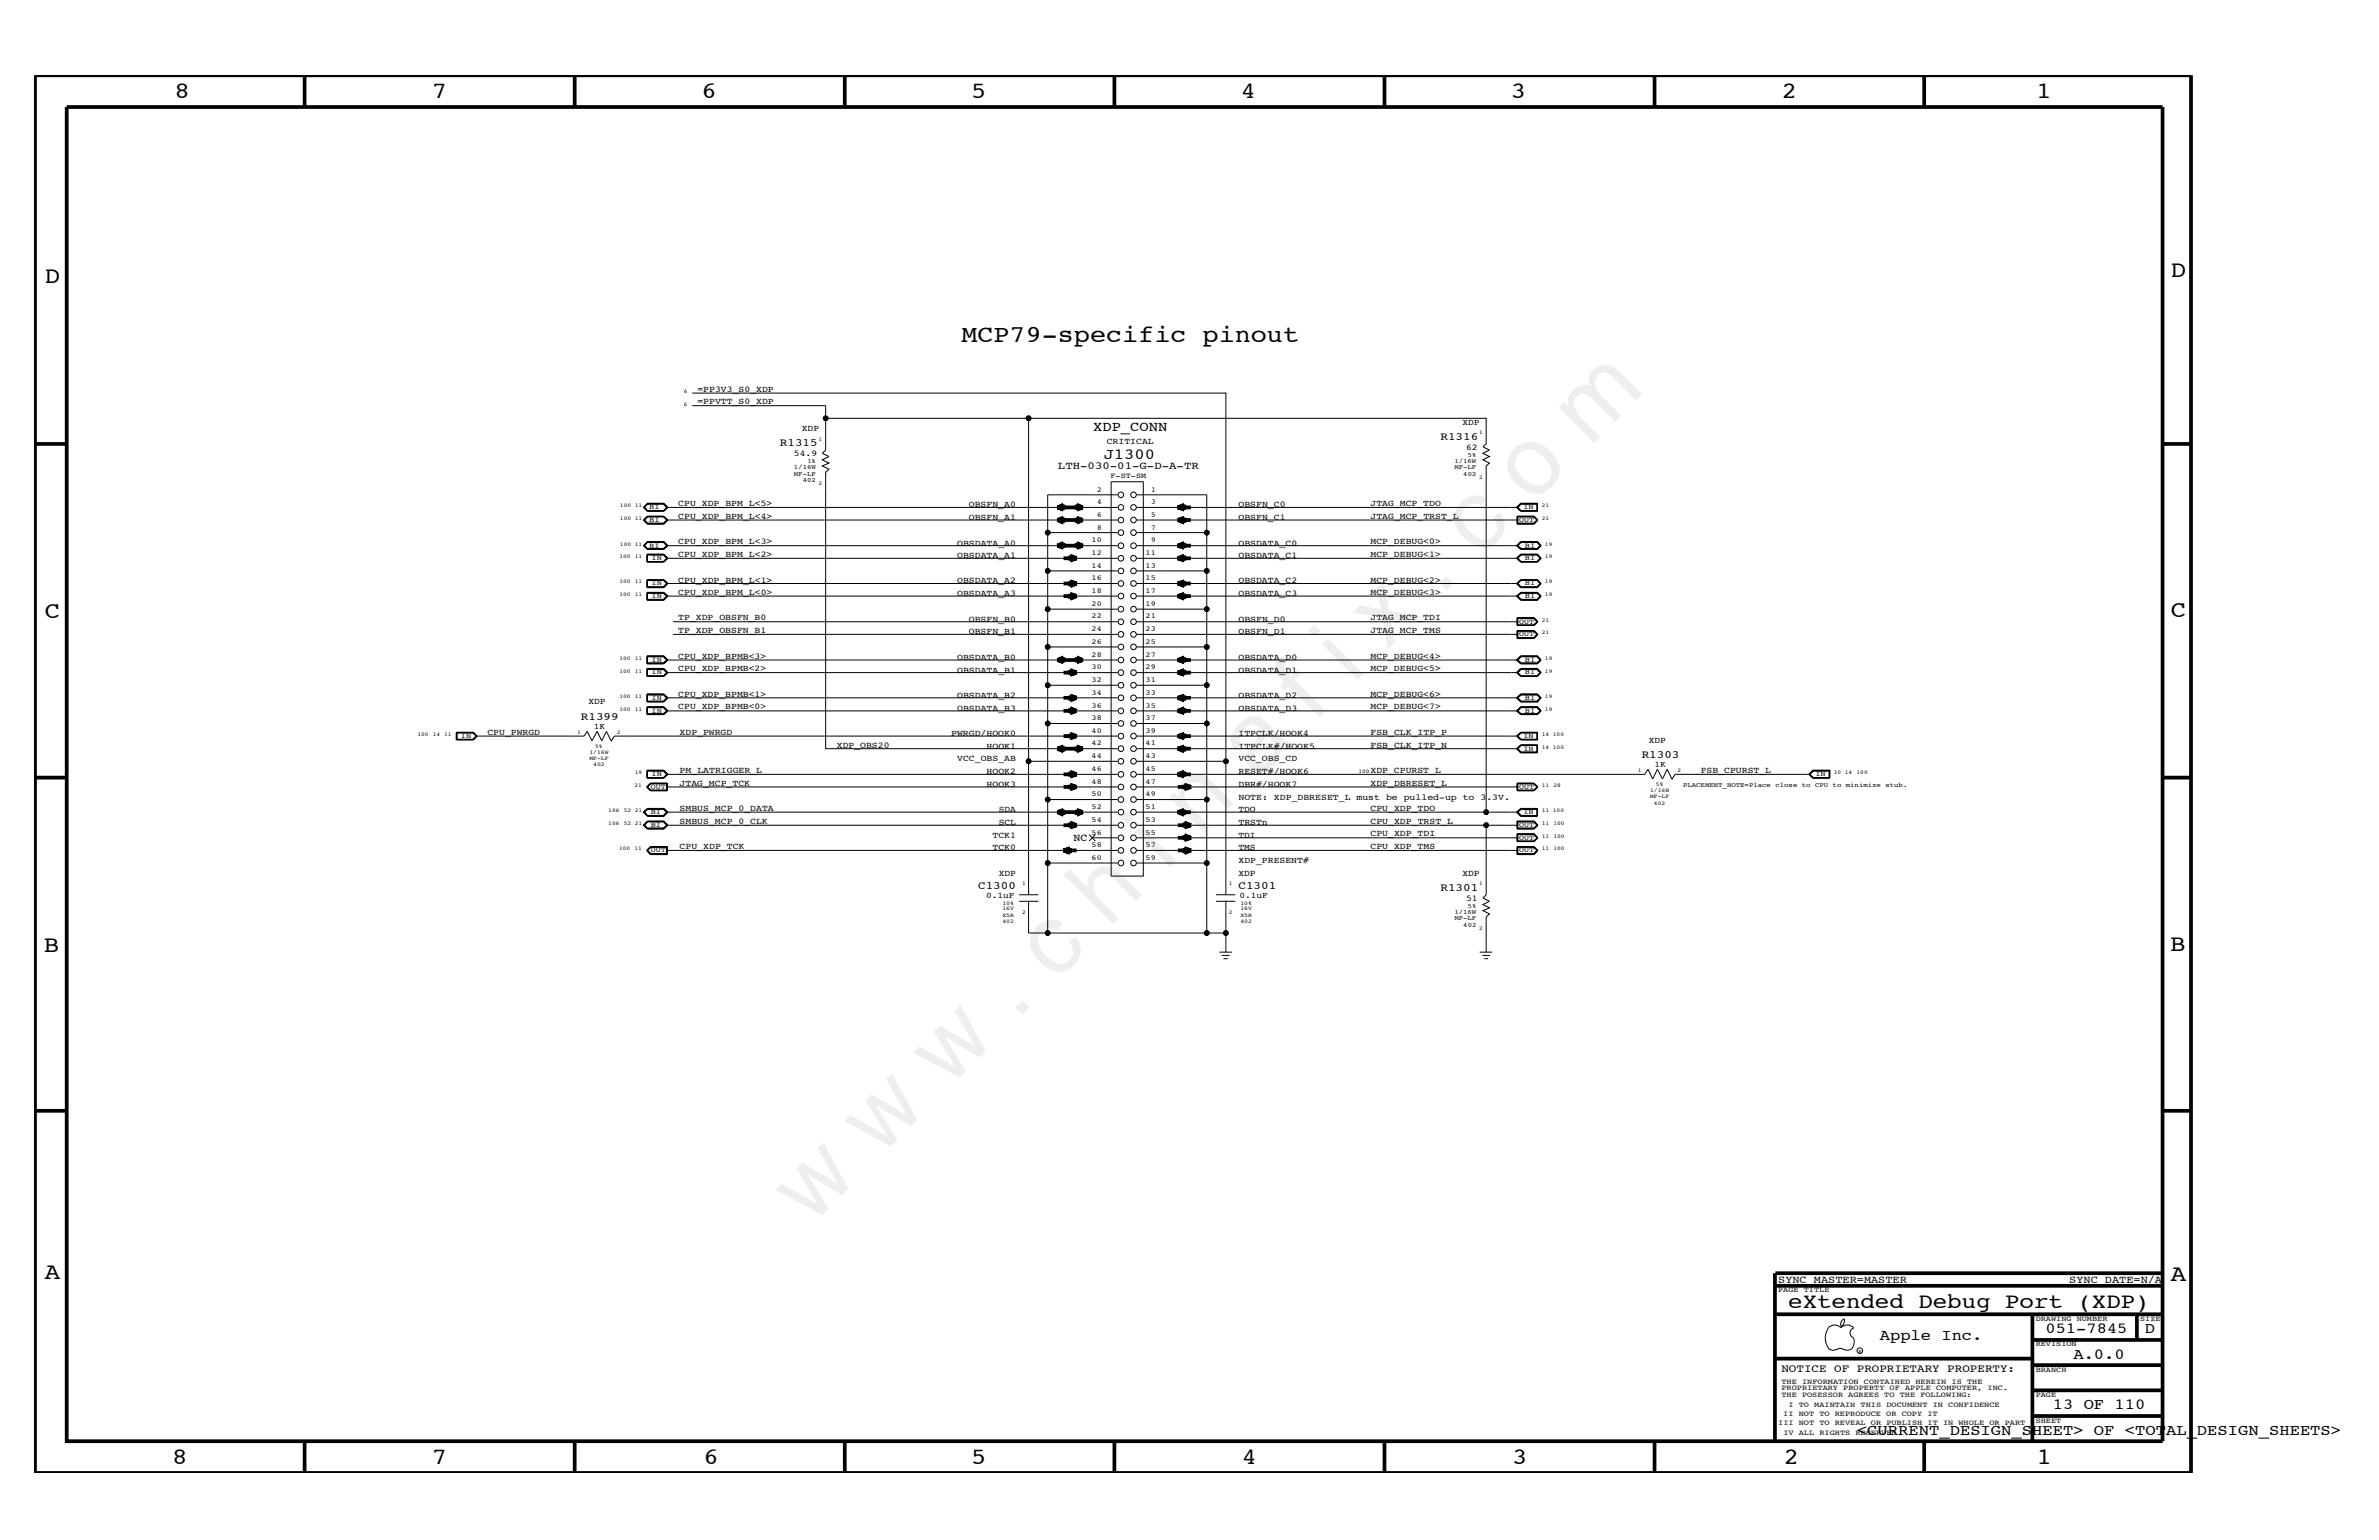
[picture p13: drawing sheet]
<svg xmlns="http://www.w3.org/2000/svg" width="432mm" height="279mm" viewBox="0 0 432 279" stroke-linecap="round" stroke-linejoin="round" font-family="sans-serif">
<defs><g id="words">
<text font-size="17.6" x="147.1" y="222.6" transform="rotate(-45 147.1 222.6)">w w w . c h i n a f i x . c o m</text>
<text font-size="4.4" x="174.5" y="62.1">MCP79-specific pinout</text>
<g font-size="4.2">
<text x="31.7" y="17.8">8</text>
<text x="78.4" y="17.8">7</text>
<text x="127.3" y="17.8">6</text>
<text x="176.3" y="17.8">5</text>
<text x="225.2" y="17.8">4</text>
<text x="274.2" y="17.8">3</text>
<text x="323.4" y="17.8">2</text>
<text x="369.6" y="17.8">1</text>
<text x="8.1" y="51.3">D</text>
<text x="394" y="50.3">D</text>
<text x="8.1" y="112.1">C</text>
<text x="394" y="111.9">C</text>
<text x="8" y="172.7">B</text>
<text x="393.9" y="172.5">B</text>
<text x="8.1" y="232">A</text>
<text x="394" y="232.4">A</text>
<text x="31.2" y="265.6">8</text>
<text x="78.4" y="265.6">7</text>
<text x="127.7" y="265.6">6</text>
<text x="176.3" y="265.6">5</text>
<text x="225.4" y="265.6">4</text>
<text x="274.5" y="265.6">3</text>
<text x="323.8" y="265.6">2</text>
<text x="369.7" y="265.6">1</text>
</g>
<text font-size="3.9" x="324.6" y="237.3">eXtended Debug Port (XDP)</text>
<g font-size="2.8">
<text x="200.3" y="83.3">J1300</text>
<text x="341.2" y="243.1">Apple Inc.</text>
<text x="371.3" y="241.9">051-7845</text>
<text x="389.3" y="241.9">D</text>
<text x="376.3" y="246.5">A.0.0</text>
<text x="372.6" y="255.7">13 OF 110</text>
<text x="337.1" y="260.4">&lt;CURRENT_DESIGN_SHEET&gt; OF &lt;TOTAL_DESIGN_SHEETS&gt;</text>
</g>
<text font-size="2.5" x="198.4" y="78.2">XDP_CONN</text>
<g font-size="2">
<text x="141.6" y="81">R1315</text>
<text x="261.5" y="79.9">R1316</text>
<text x="105.5" y="130.7">R1399</text>
<text x="298" y="137.6">R1303</text>
<text x="177.5" y="161.2">C1300</text>
<text x="224.8" y="161.2">C1301</text>
<text x="261.5" y="161.7">R1301</text>
<text x="323.3" y="248.9">NOTICE OF PROPRIETARY PROPERTY:</text>
</g>
<g font-size="1.9">
<text x="192" y="85.1">LTH-030-01-G-D-A-TR</text>
<text x="194.8" y="152.6">NC</text>
<text x="322.7" y="232.7">SYNC_MASTER=MASTER</text>
<text x="375.6" y="232.7">SYNC_DATE=N/A</text>
</g>
<g font-size="1.6">
<text x="126.6" y="71.1">=PP3V3_S0_XDP</text>
<text x="126.6" y="73.3">=PPVTT_S0_XDP</text>
<text x="265.4" y="77.1">XDP</text>
<text x="144.1" y="82.7">54.9</text>
<text x="145.5" y="78.2">XDP</text>
<text x="200.9" y="80.5">CRITICAL</text>
<text x="266.1" y="81.6">62</text>
<text x="123.1" y="94.1">CPU_XDP_BPM_L&lt;4&gt;</text>
<text x="123.1" y="91.8">CPU_XDP_BPM_L&lt;5&gt;</text>
<text x="175.9" y="94.3">OBSFN_A1</text>
<text x="175.9" y="92.1">OBSFN_A0</text>
<text x="224.8" y="94.3">OBSFN_C1</text>
<text x="224.8" y="92.1">OBSFN_C0</text>
<text x="248.8" y="94.1">JTAG_MCP_TRST_L</text>
<text x="248.8" y="91.8">JTAG_MCP_TDO</text>
<text x="123.1" y="101">CPU_XDP_BPM_L&lt;2&gt;</text>
<text x="123.1" y="98.7">CPU_XDP_BPM_L&lt;3&gt;</text>
<text x="173.7" y="99">OBSDATA_A0</text>
<text x="173.7" y="101.3">OBSDATA_A1</text>
<text x="224.8" y="101.3">OBSDATA_C1</text>
<text x="224.8" y="99">OBSDATA_C0</text>
<text x="248.8" y="101">MCP_DEBUG&lt;1&gt;</text>
<text x="248.8" y="98.7">MCP_DEBUG&lt;0&gt;</text>
<text x="123.1" y="108">CPU_XDP_BPM_L&lt;0&gt;</text>
<text x="123.1" y="105.7">CPU_XDP_BPM_L&lt;1&gt;</text>
<text x="173.7" y="105.9">OBSDATA_A2</text>
<text x="224.8" y="105.9">OBSDATA_C2</text>
<text x="248.8" y="108">MCP_DEBUG&lt;3&gt;</text>
<text x="248.8" y="105.7">MCP_DEBUG&lt;2&gt;</text>
<text x="123.1" y="112.6">TP_XDP_OBSFN_B0</text>
<text x="173.7" y="108.1">OBSDATA_A3</text>
<text x="175.9" y="112.8">OBSFN_B0</text>
<text x="224.8" y="112.8">OBSFN_D0</text>
<text x="224.8" y="108.1">OBSDATA_C3</text>
<text x="248.8" y="112.6">JTAG_MCP_TDI</text>
<text x="123.1" y="119.5">CPU_XDP_BPMB&lt;3&gt;</text>
<text x="123.1" y="114.8">TP_XDP_OBSFN_B1</text>
<text x="173.7" y="119.7">OBSDATA_B0</text>
<text x="175.9" y="115.1">OBSFN_B1</text>
<text x="224.8" y="119.7">OBSDATA_D0</text>
<text x="224.8" y="115.1">OBSFN_D1</text>
<text x="248.8" y="114.8">JTAG_MCP_TMS</text>
<text x="248.8" y="119.5">MCP_DEBUG&lt;4&gt;</text>
<text x="123.1" y="121.8">CPU_XDP_BPMB&lt;2&gt;</text>
<text x="173.7" y="122">OBSDATA_B1</text>
<text x="224.8" y="122">OBSDATA_D1</text>
<text x="248.8" y="121.8">MCP_DEBUG&lt;5&gt;</text>
<text x="106.8" y="127.8">XDP</text>
<text x="123.1" y="126.4">CPU_XDP_BPMB&lt;1&gt;</text>
<text x="123.1" y="128.7">CPU_XDP_BPMB&lt;0&gt;</text>
<text x="173.7" y="129">OBSDATA_B3</text>
<text x="173.7" y="126.6">OBSDATA_B2</text>
<text x="224.8" y="129">OBSDATA_D3</text>
<text x="224.8" y="126.6">OBSDATA_D2</text>
<text x="248.8" y="126.4">MCP_DEBUG&lt;6&gt;</text>
<text x="248.8" y="128.7">MCP_DEBUG&lt;7&gt;</text>
<text x="88.5" y="133.3">CPU_PWRGD</text>
<text x="123.4" y="133.3">XDP_PWRGD</text>
<text x="151.9" y="135.7">XDP_OBS20</text>
<text x="172.6" y="133.5">PWRGD/HOOK0</text>
<text x="179.1" y="135.8">HOOK1</text>
<text x="224.8" y="135.8">ITPCLK#/HOOK5</text>
<text x="224.8" y="133.5">ITPCLK/HOOK4</text>
<text x="248.8" y="133.3">FSB_CLK_ITP_P</text>
<text x="248.8" y="135.7">FSB_CLK_ITP_N</text>
<text x="299.3" y="134.7">XDP</text>
<text x="123.4" y="142.5">JTAG_MCP_TCK</text>
<text x="123.4" y="140.2">PM_LATRIGGER_L</text>
<text x="173.7" y="138.1">VCC_OBS_AB</text>
<text x="179.1" y="142.8">HOOK3</text>
<text x="179.1" y="140.5">HOOK2</text>
<text x="224.8" y="138.1">VCC_OBS_CD</text>
<text x="224.8" y="140.5">RESET#/HOOK6</text>
<text x="224.8" y="142.8">DBR#/HOOK7</text>
<text x="248.8" y="140.2">XDP_CPURST_L</text>
<text x="248.8" y="142.5">XDP_DBRESET_L</text>
<text x="308.7" y="140.2">FSB_CPURST_L</text>
<text x="123.4" y="149.5">SMBUS_MCP_0_CLK</text>
<text x="123.4" y="147.2">SMBUS_MCP_0_DATA</text>
<text x="181.3" y="149.7">SCL</text>
<text x="181.3" y="147.3">SDA</text>
<text x="224.8" y="147.3">TDO</text>
<text x="224.8" y="145.1">NOTE: XDP_DBRESET_L must be pulled-up to 3.3V.</text>
<text x="224.8" y="149.7">TRSTn</text>
<text x="248.8" y="147.2">CPU_XDP_TDO</text>
<text x="248.8" y="149.5">CPU_XDP_TRST_L</text>
<text x="123.4" y="154">CPU_XDP_TCK</text>
<text x="180.2" y="154.3">TCK0</text>
<text x="180.2" y="152">TCK1</text>
<text x="224.8" y="152">TDI</text>
<text x="224.8" y="154.3">TMS</text>
<text x="248.8" y="154">CPU_XDP_TMS</text>
<text x="248.8" y="151.8">CPU_XDP_TDI</text>
<text x="181.3" y="158.9">XDP</text>
<text x="224.8" y="156.6">XDP_PRESENT#</text>
<text x="224.8" y="158.9">XDP</text>
<text x="265.4" y="158.9">XDP</text>
<text x="266.1" y="163.4">51</text>
</g>
<g font-size="1.5">
<text x="107.8" y="132.3">1K</text>
<text x="300.3" y="139.2">1K</text>
<text x="179" y="162.9">0.1uF</text>
<text x="225" y="162.9">0.1uF</text>
</g>
<g font-size="1.4">
<text x="199.1" y="89.2">2</text>
<text x="201.5" y="86.7">F-ST-SM</text>
<text x="209" y="89.2">1</text>
<text x="117.9" y="92.4">BI</text>
<text x="117.9" y="94.7">BI</text>
<text x="199.1" y="93.8">6</text>
<text x="199.1" y="91.5">4</text>
<text x="209" y="93.8">5</text>
<text x="209" y="91.5">3</text>
<text x="275.8" y="94.7">OUT</text>
<text x="276.5" y="92.4">IN</text>
<text x="117.9" y="99.3">BI</text>
<text x="118.3" y="101.6">IN</text>
<text x="198.1" y="100.7">12</text>
<text x="198.1" y="98.4">10</text>
<text x="199.1" y="96.1">8</text>
<text x="207.9" y="100.7">11</text>
<text x="209" y="98.4">9</text>
<text x="209" y="96.1">7</text>
<text x="276.8" y="99.3">BI</text>
<text x="276.8" y="101.6">BI</text>
<text x="118.3" y="106.2">IN</text>
<text x="198.1" y="107.6">18</text>
<text x="198.1" y="105.3">16</text>
<text x="198.1" y="103">14</text>
<text x="207.9" y="107.6">17</text>
<text x="207.9" y="105.3">15</text>
<text x="207.9" y="103">13</text>
<text x="276.8" y="106.2">BI</text>
<text x="118.3" y="108.6">IN</text>
<text x="198.1" y="112.2">22</text>
<text x="198.1" y="109.9">20</text>
<text x="207.9" y="112.2">21</text>
<text x="207.9" y="109.9">19</text>
<text x="275.8" y="113.1">OUT</text>
<text x="276.8" y="108.6">BI</text>
<text x="198.1" y="119.2">28</text>
<text x="198.1" y="116.9">26</text>
<text x="198.1" y="114.5">24</text>
<text x="207.9" y="119.2">27</text>
<text x="207.9" y="116.9">25</text>
<text x="207.9" y="114.5">23</text>
<text x="275.8" y="115.4">OUT</text>
<text x="118.3" y="120.1">IN</text>
<text x="118.3" y="122.4">IN</text>
<text x="198.1" y="123.7">32</text>
<text x="198.1" y="121.4">30</text>
<text x="207.9" y="123.7">31</text>
<text x="207.9" y="121.4">29</text>
<text x="276.8" y="120.1">BI</text>
<text x="276.8" y="122.4">BI</text>
<text x="118.3" y="126.9">IN</text>
<text x="118.3" y="129.3">IN</text>
<text x="198.1" y="130.7">38</text>
<text x="198.1" y="128.4">36</text>
<text x="198.1" y="126.1">34</text>
<text x="207.9" y="130.7">37</text>
<text x="207.9" y="128.4">35</text>
<text x="207.9" y="126.1">33</text>
<text x="276.8" y="126.9">BI</text>
<text x="276.8" y="129.3">BI</text>
<text x="83.7" y="133.9">IN</text>
<text x="198.1" y="137.6">44</text>
<text x="198.1" y="135.2">42</text>
<text x="198.1" y="133">40</text>
<text x="207.9" y="137.6">43</text>
<text x="207.9" y="135.2">41</text>
<text x="207.9" y="133">39</text>
<text x="276.5" y="133.9">IN</text>
<text x="276.5" y="136.2">IN</text>
<text x="118.1" y="143.1">OUT</text>
<text x="118.3" y="140.8">IN</text>
<text x="198.1" y="142.2">48</text>
<text x="198.1" y="139.9">46</text>
<text x="207.9" y="142.2">47</text>
<text x="207.9" y="139.9">45</text>
<text x="275.8" y="143.1">OUT</text>
<text x="329.5" y="140.8">IN</text>
<text x="118.1" y="147.8">BI</text>
<text x="198.1" y="149.1">54</text>
<text x="198.1" y="146.8">52</text>
<text x="198.1" y="144.5">50</text>
<text x="207.9" y="149.1">53</text>
<text x="207.9" y="146.8">51</text>
<text x="207.9" y="144.5">49</text>
<text x="276.5" y="147.8">IN</text>
<text x="118.1" y="150.1">BI</text>
<text x="118.1" y="154.6">OUT</text>
<text x="198.1" y="153.7">58</text>
<text x="198.1" y="151.4">56</text>
<text x="207.9" y="153.7">57</text>
<text x="207.9" y="151.4">55</text>
<text x="275.8" y="150.1">OUT</text>
<text x="275.8" y="152.3">OUT</text>
<text x="275.8" y="154.6">OUT</text>
<text x="198.1" y="156.1">60</text>
<text x="207.9" y="156.1">59</text>
<text x="322.7" y="234.4">PAGE TITLE</text>
<text x="369.5" y="239.6">DRAWING NUMBER</text>
<text x="388.5" y="239.6">SIZE</text>
<text x="369.5" y="244.2">REVISION</text>
<text x="323.3" y="251.1">THE INFORMATION CONTAINED HEREIN IS THE</text>
<text x="369.5" y="248.9">BRANCH</text>
<text x="323.3" y="253.4">THE POSESSOR AGREES TO THE FOLLOWING:</text>
<text x="323.3" y="252.3">PROPRIETARY PROPERTY OF APPLE COMPUTER, INC.</text>
<text x="323.7" y="256.9">II NOT TO REPRODUCE OR COPY IT</text>
<text x="324.6" y="255.2">I TO MAINTAIN THIS DOCUMENT IN CONFIDENCE</text>
<text x="369.5" y="253.4">PAGE</text>
<text x="322.7" y="258.6">III NOT TO REVEAL OR PUBLISH IT IN WHOLE OR PART</text>
<text x="323.7" y="260.4">IV ALL RIGHTS RESERVED</text>
<text x="369.5" y="258.1">SHEET</text>
</g>
<g font-size="1.2">
<text x="266.4" y="82.8">5%</text>
<text x="144.1" y="86.3">MF-LF</text>
<text x="144.1" y="85.1">1/16W</text>
<text x="145.7" y="87.4">402</text>
<text x="146.6" y="84">1%</text>
<text x="264" y="85.1">MF-LF</text>
<text x="264" y="84">1/16W</text>
<text x="265.6" y="86.3">402</text>
<text x="305.5" y="142.8">PLACEMENT_NOTE=Place close to CPU to minimize stub.</text>
<text x="264" y="165.8">1/16W</text>
<text x="264" y="167">MF-LF</text>
<text x="266.4" y="164.7">5%</text>
<text x="265.6" y="168.2">402</text>
</g>
<g font-size="1">
<text x="124.1" y="71.3">6</text>
<text x="124.1" y="73.6">6</text>
<text x="148.6" y="80">1</text>
<text x="268.5" y="78.8">1</text>
<text x="148.6" y="88">2</text>
<text x="268.5" y="86.9">2</text>
<text x="112.5" y="94.3">100 11</text>
<text x="112.5" y="92.1">100 11</text>
<text x="279.8" y="92.1">21</text>
<text x="279.8" y="94.3">21</text>
<text x="112.4" y="101.3">100</text>
<text x="112.5" y="99">100 11</text>
<text x="115.2" y="101.3">11</text>
<text x="280.4" y="101.3">19</text>
<text x="280.4" y="99">19</text>
<text x="112.4" y="105.9">100</text>
<text x="115.2" y="105.9">11</text>
<text x="280.4" y="105.9">19</text>
<text x="112.4" y="108.1">100</text>
<text x="115.2" y="108.1">11</text>
<text x="279.8" y="112.8">21</text>
<text x="280.4" y="108.1">19</text>
<text x="112.4" y="119.7">100</text>
<text x="115.2" y="119.7">11</text>
<text x="279.8" y="115.1">21</text>
<text x="280.4" y="119.7">19</text>
<text x="112.4" y="122">100</text>
<text x="115.2" y="122">11</text>
<text x="280.4" y="122">19</text>
<text x="112.4" y="129">100</text>
<text x="112.4" y="126.6">100</text>
<text x="115.2" y="129">11</text>
<text x="115.2" y="126.6">11</text>
<text x="280.4" y="129">19</text>
<text x="280.4" y="126.6">19</text>
<text x="75.8" y="133.5">100</text>
<text x="78.6" y="133.5">14 11</text>
<text x="104.7" y="133.2">1</text>
<text x="107" y="136.8">1/16W</text>
<text x="107" y="138">MF-LF</text>
<text x="108" y="135.7">5%</text>
<text x="111.9" y="133.2">2</text>
<text x="279.8" y="135.8">14 100</text>
<text x="279.8" y="133.5">14 100</text>
<text x="107.7" y="139.1">402</text>
<text x="115.1" y="142.8">21</text>
<text x="115.2" y="140.5">19</text>
<text x="246.5" y="140.2">100</text>
<text x="279.8" y="142.8">11</text>
<text x="281.9" y="142.8">28</text>
<text x="297.3" y="140.2">1</text>
<text x="299.5" y="143.7">1/16W</text>
<text x="300.6" y="142.5">5%</text>
<text x="304.5" y="140.2">2</text>
<text x="332.8" y="140.5">10 14</text>
<text x="337" y="140.5">100</text>
<text x="110.4" y="147.3">106</text>
<text x="110.4" y="149.7">106</text>
<text x="113.2" y="147.3">52 21</text>
<text x="113.2" y="149.7">52 21</text>
<text x="279.8" y="149.7">11</text>
<text x="279.8" y="147.3">11 100</text>
<text x="281.9" y="149.7">100</text>
<text x="299.5" y="144.8">MF-LF</text>
<text x="300.2" y="146">402</text>
<text x="112.4" y="154.3">100</text>
<text x="115.1" y="154.3">11</text>
<text x="279.8" y="154.3">11</text>
<text x="279.8" y="152">11</text>
<text x="281.9" y="154.3">100</text>
<text x="281.9" y="152">100</text>
<text x="185.5" y="160.6">1</text>
<text x="223" y="160.6">1</text>
<text x="268.5" y="160.6">1</text>
<text x="181.9" y="165.1">16V</text>
<text x="181.9" y="167.4">402</text>
<text x="181.9" y="166.3">X5R</text>
<text x="181.9" y="164.1">10%</text>
<text x="185.5" y="165.8">2</text>
<text x="223" y="165.8">2</text>
<text x="225.1" y="166.3">X5R</text>
<text x="225.1" y="165.1">16V</text>
<text x="225.1" y="167.4">402</text>
<text x="225.1" y="164.1">10%</text>
<text x="268.5" y="168.7">2</text>
</g>
<text font-size=".9" x="337.3" y="245.4">R</text>
</g></defs>
<g fill="none" stroke="#000" stroke-width=".18">
<path d="M125.6 71.3h96.9v66.8M125.6 73.6h24.3M149.9 75.9h36.8M269.7 77.1v-1.2h-83v62.2M116.8 94.3l.7-.6h3l.7 .6-.7 .8h-3zM116.8 94.3l.7-.6h3l.7 .6-.7 .7h-3zM116.9 94.3l.6-.5h3l.6 .5-.6 .6h-3zM117.5 91.5h2.9l.6 .6-.6 .6h-2.9l-.5-.6zM117.5 91.4h3l.6 .7-.6 .6h-3l-.6-.6zM117.5 91.3h3l.7 .8-.7 .6h-3l-.7-.6zM117.5 93.8h2.9l.6 .5-.6 .6h-2.9l-.5-.6zM117.5 98.4h2.9l.6 .6-.6 .5h-2.9l-.5-.5z"/>
<path d="M117.5 98.2h3l.7 .8-.7 .7h-3l-.7-.7zM120.5 91.4h-3l-.7 .7 .7 .6h3M120.5 91.4l.7 .7-.7 .6M120.5 98.3h-3l-.6 .7 .6 .6h3M120.5 98.3h-3l-.7 .7 .7 .6h3M120.5 98.3l.7 .7-.7 .6M120.5 98.3l.6 .7-.6 .6M121 92.1h77.3M121 94.3h77.3M121 99h77.3M149.9 88.6v47.2h48.4M201.7 87.4v71.5h5.8v-71.5"/>
<path d="M210.9 92.1h63.4M210.9 94.3h63.4M210.9 99h63.4M269.7 87.4v59.9M117.4 100.5h3.1l.7 .8-.7 .7h-3.1zM117.4 105.2h3.1l.7 .7-.7 .7h-3.1zM117.4 107.5h3.1l.7 .6-.7 .8h-3.1zM117.4 119h3.1l.7 .7-.7 .7h-3.1zM117.4 100.6h3.1M117.4 106.5h3.1M117.4 108.8h3.1M117.4 107.6h3.1"/>
<path d="M117.4 119.1h3.1M117.5 100.6v1.3h3l.6-.6-.6-.7M117.5 106.5v-1.2h3l.6 .6-.6 .6M117.5 107.6v1.2M117.5 119.1v1.2h3l.6-.6-.6-.6M117.5 100.7h2.9l.6 .6M117.5 107.6h2.9l.6 .5M117.5 119.2h2.9l.6 .5M120.4 105.3l.6 .6M120.5 100.6l.7 .7-.7 .7M120.5 105.2l.7 .7-.7 .6M120.5 107.6l.6 .5-.6 .7"/>
<path d="M120.5 107.6l.7 .5-.7 .7M120.5 119.1l.7 .6-.7 .7M121 101.3l-.6 .6M121 101.3h77.3M121 105.9l-.6 .6h-2.9M121 105.9h77.3M121 108.1l-.6 .6h-2.9M121 108.1h77.3M121 119.7l-.6 .6h-2.9M121 119.7h77.3M122.2 112.8h76.1M122.2 115.1h76.1"/>
<path d="M210.9 101.3h63.4M210.9 105.9h63.4M210.9 108.1h63.4M210.9 119.7h63.4M210.9 112.8h63.4M210.9 115.1h63.4M82.9 134.1h3M82.9 132.9v1.3M82.9 133h3M83 133v1.1M85.9 133l.6 .5M85.9 133l.5 .5"/>
<path d="M85.9 132.9h-3.1v1.3h3.1M85.9 132.9l.7 .6-.7 .7M85.9 132.9l.6 .6M86.4 133.5l-.5 .6M86.4 133.5h19.6l.6-.8 .8 1.7 1-1.7 .8 1.7 .9-1.7 .8 1.7M86.5 133.5l-.6 .6M86.5 133.5l-.6 .7M117.4 139.7h3.1l.7 .8-.7 .7h-3.1zM117.4 139.8h3.1M117.4 121.3h3.1l.7 .7-.7 .7h-3.1zM117.4 125.9h3.1l.7 .7-.7 .8h-3.1zM117.4 128.2h3.1l.7 .8-.7 .7h-3.1z"/>
<path d="M117.4 121.4h3.1l.7 .6-.7 .7M117.4 127.3h3.1M117.4 129.6h3.1M117.4 128.3h3.1M117.5 139.8v1.3h3l.6-.6-.6-.7M117.5 139.9h2.9l.6 .6M117.5 121.4h3l.6 .6-.6 .6h-3zM117.5 127.3v-1.3h3l.6 .6-.6 .7M117.5 128.3v1.3M117.5 126.1h2.9l.6 .5M117.5 128.4h2.9l.6 .6M120.4 121.4l.6 .6"/>
<path d="M120.5 139.8l.7 .7-.7 .7M120.5 125.9l.7 .7-.7 .7M120.5 128.3l.6 .7-.6 .6M120.5 128.3l.7 .7-.7 .6M121 122l-.6 .6M121 122h77.3M121 126.6l-.6 .6h-2.9M121 126.6h77.3M121 129l-.6 .5h-2.9M121 129h77.3M198.3 133.5h-86.8l-.6 1M210.9 133.5h63.4"/>
<path d="M210.9 122h63.4M210.9 126.6h63.4M210.9 129h63.4M210.9 135.8h63.4M329 139.7h3.1v1.5h-3.1l-.7-.7zM329.1 139.8l-.7 .7M116.8 147.3l.7-.6h3l.7 .6-.7 .8h-3zM117.3 142.8l.7-.7h3.2v1.4h-3.2zM117.3 154.3l.7-.7h3.2v1.5h-3.2zM117.5 149h3l.6 .7-.6 .6h-3l-.6-.6zM117.5 149h3l.7 .7-.7 .7h-3M117.5 149h3l.7 .7-.7 .7h-3l-.7-.7z"/>
<path d="M117.5 149l-.7 .7 .7 .7M117.5 146.8h3l.6 .5-.6 .7h-3M117.5 146.8h3l.7 .5-.7 .7h-3M117.5 146.8l-.7 .5 .7 .7M117.5 146.8l-.6 .5 .6 .7M118.1 142.2l-.6 .6 .6 .6M118.1 153.6l-.7 .7 .7 .7h3v-1.4M118.1 142.1l-.7 .7 .7 .7M118.1 143.4h3M118.1 142.2h3M121 149.7l-.6 .5h-2.9l-.5-.5 .5-.6h2.9l.6 .6h77.3M121 147.3l-.6 .6h-2.9l-.5-.6 .5-.5h2.9l.6 .5h77.3"/>
<path d="M121 142.2v1.2M121 153.7v1.2M121 154.3h77.3M121 140.5h77.3M121 142.8h77.3M121 140.5l-.6 .6M121.1 153.7h-3l-.6 .6 .6 .6h3M121.1 142.1v1.4M210.9 149.7h58.8v9.2M210.9 154.3h63.4M210.9 140.5h85.3M210.9 142.8h63.4"/>
<path d="M210.9 147.3h63.4M210.9 152h63.4M304 140.5h24.5M328.4 140.5l.6 .7M328.4 140.5l.6-.7h3.1v1.4M328.4 140.5l.7 .6M329.1 141.1l-.6-.6 .6-.6h2.9v1.2M329.1 141.1h3M190.2 169.3h28.8M334.7 239.3l.1 .3a1.19 1.19 0 0 1-.6 1.1M334.8 239.3a1.02 1.02 0 0 0-.6 1.3M331.8 240.9a1.61 1.61 0 0 1 2.4 0"/>
<path d="M331.9 241a3.1 3.1 0 0 0 .2 3.9M332.1 244.8l.6 .2 .7-.2M333.4 244.9l.6-.3 .7 .3M334.1 240.9a1.61 1.61 0 0 1 2.3 0M334.6 244.8l.7 .2 .6-.2M336.4 242.8l.2 .6a1.95 1.95 0 0 1-.6 1.4M336.5 240.9a.93 .93 0 0 0-.7 .9 .93 .93 0 0 0 .7 .9"/>
<circle cx="337.6" cy="245.1" r=".51"/>
</g>
<g fill="none" stroke="#000" stroke-width=".68" stroke-linecap="butt">
<path d="M6.4 13.7h391.3v253.5h-391.3zM12.1 19.4h380.4v242.1h-380.4zM55.3 13.7v5.7M104.3 13.7v5.7M153.3 13.7v5.7M202.3 13.7v5.7M251.3 13.7v5.7M300.3 13.7v5.7M349.3 13.7v5.7M6.4 80.5h5.7M392.5 80.5h5.2M6.4 141.1h5.7"/>
<path d="M392.5 141.1h5.2M6.4 201.5h5.7M392.5 201.5h5.2M322.2 231v30.5M322.2 233.3h70.3M322.2 238.4h70.3M322.2 231h70.3M368.9 238.4v23.1M387.9 238.4v4.7M322.2 246.5h46.7M368.9 256.9h23.6M368.9 252.3h23.6"/>
<path d="M368.9 247.7h23.6M368.9 243.1h23.6M55.3 261.5v5.7M104.3 261.5v5.7M153.3 261.5v5.7M202.3 261.7v5.5M251.3 261.5v5.7M300.3 261.5v5.7M349.3 261.5v5.7"/>
</g>
<use href="#words"/>
</svg>
